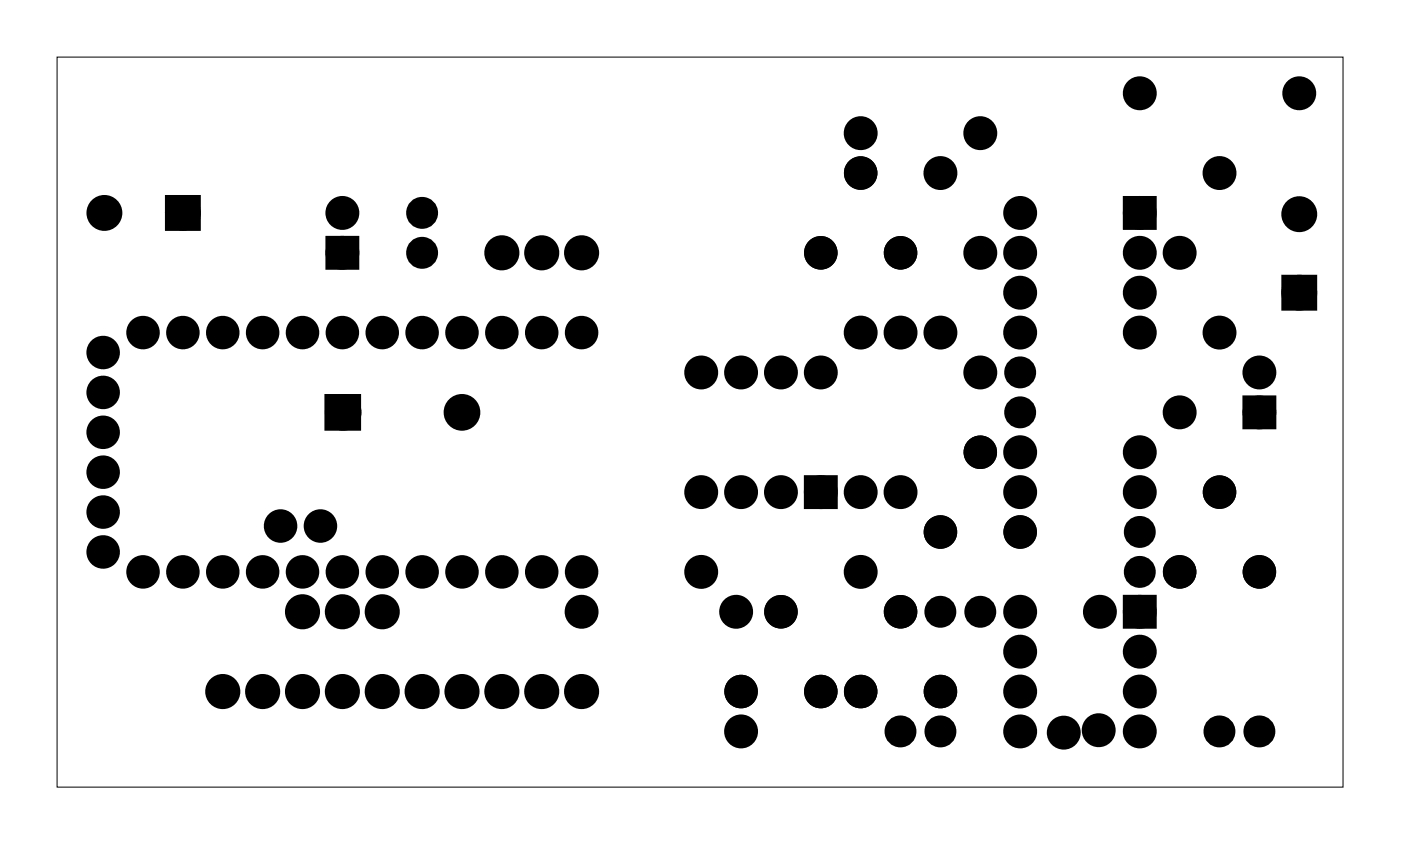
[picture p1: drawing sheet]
<svg xmlns="http://www.w3.org/2000/svg" width="89mm" height="54mm" viewBox="0 0 89 54" stroke-linecap="round" stroke-linejoin="round" font-family="sans-serif">
<path d="M3.6 3.6h82v46.5h-82z" fill="none" stroke="#000" stroke-width=".06"/>
<g fill="#000">
<circle cx="6.7" cy="13.6" r=".76"/>
<circle cx="11.7" cy="13.6" r=".76"/>
<circle cx="21.8" cy="13.6" r=".7"/>
<circle cx="21.8" cy="16.1" r=".7"/>
<circle cx="26.9" cy="13.6" r=".64"/>
<circle cx="26.9" cy="16.1" r=".64"/>
<circle cx="32" cy="16.1" r=".74"/>
<circle cx="34.5" cy="16.1" r=".74"/>
<circle cx="37.1" cy="16.1" r=".74"/>
<circle cx="52.3" cy="16.1" r=".72"/>
<circle cx="54.8" cy="11" r=".72"/>
<circle cx="54.8" cy="8.5" r=".7"/>
<circle cx="57.4" cy="16.1" r=".72"/>
<circle cx="59.9" cy="11" r=".7"/>
<circle cx="62.5" cy="8.5" r=".7"/>
<circle cx="62.5" cy="16.1" r=".7"/>
<circle cx="65" cy="13.6" r=".7"/>
<circle cx="65" cy="18.6" r=".7"/>
<circle cx="65" cy="16.1" r=".7"/>
<circle cx="72.6" cy="13.6" r=".7"/>
<circle cx="72.6" cy="18.6" r=".7"/>
<circle cx="72.6" cy="16.1" r=".7"/>
<circle cx="72.6" cy="5.9" r=".7"/>
<circle cx="75.2" cy="16.1" r=".7"/>
<circle cx="77.7" cy="11" r=".7"/>
<circle cx="82.8" cy="18.6" r=".76"/>
<circle cx="82.8" cy="13.6" r=".76"/>
<circle cx="82.8" cy="5.9" r=".7"/>
<circle cx="6.6" cy="32.6" r=".72"/>
<circle cx="6.6" cy="22.5" r=".72"/>
<circle cx="6.6" cy="25" r=".72"/>
<circle cx="6.6" cy="27.5" r=".72"/>
<circle cx="6.6" cy="30.1" r=".72"/>
<circle cx="6.6" cy="35.2" r=".72"/>
<circle cx="9.1" cy="36.4" r=".72"/>
<circle cx="9.1" cy="21.2" r=".72"/>
<circle cx="11.7" cy="21.2" r=".72"/>
<circle cx="11.7" cy="36.4" r=".72"/>
<circle cx="14.2" cy="36.4" r=".72"/>
<circle cx="14.2" cy="21.2" r=".72"/>
<circle cx="16.7" cy="36.4" r=".72"/>
<circle cx="16.7" cy="21.2" r=".72"/>
<circle cx="17.9" cy="33.5" r=".72"/>
<circle cx="19.3" cy="39" r=".74"/>
<circle cx="19.3" cy="36.4" r=".72"/>
<circle cx="19.3" cy="21.2" r=".72"/>
<circle cx="20.4" cy="33.5" r=".72"/>
<circle cx="21.8" cy="39" r=".74"/>
<circle cx="21.8" cy="36.4" r=".72"/>
<circle cx="21.8" cy="21.2" r=".72"/>
<circle cx="21.9" cy="26.3" r=".79"/>
<circle cx="24.4" cy="39" r=".74"/>
<circle cx="24.4" cy="36.4" r=".72"/>
<circle cx="24.4" cy="21.2" r=".72"/>
<circle cx="26.9" cy="36.4" r=".72"/>
<circle cx="26.9" cy="21.2" r=".72"/>
<circle cx="29.4" cy="26.3" r=".79"/>
<circle cx="29.4" cy="21.2" r=".72"/>
<circle cx="29.4" cy="36.4" r=".72"/>
<circle cx="32" cy="21.2" r=".72"/>
<circle cx="32" cy="36.4" r=".72"/>
<circle cx="34.5" cy="21.2" r=".72"/>
<circle cx="34.5" cy="36.4" r=".72"/>
<circle cx="37.1" cy="36.4" r=".72"/>
<circle cx="37.1" cy="21.2" r=".72"/>
<circle cx="37.1" cy="39" r=".7"/>
<circle cx="44.7" cy="23.7" r=".7"/>
<circle cx="44.7" cy="31.3" r=".7"/>
<circle cx="44.7" cy="36.4" r=".7"/>
<circle cx="46.9" cy="39" r=".7"/>
<circle cx="47.2" cy="23.7" r=".7"/>
<circle cx="47.2" cy="31.3" r=".7"/>
<circle cx="49.8" cy="23.7" r=".7"/>
<circle cx="49.8" cy="31.3" r=".7"/>
<circle cx="49.8" cy="39" r=".72"/>
<circle cx="52.3" cy="23.7" r=".7"/>
<circle cx="52.3" cy="31.3" r=".7"/>
<circle cx="54.8" cy="21.2" r=".7"/>
<circle cx="54.8" cy="31.3" r=".7"/>
<circle cx="54.8" cy="36.4" r=".7"/>
<circle cx="57.4" cy="21.2" r=".7"/>
<circle cx="57.4" cy="31.3" r=".7"/>
<circle cx="57.4" cy="39" r=".72"/>
<circle cx="59.9" cy="39" r=".64"/>
<circle cx="59.9" cy="21.2" r=".7"/>
<circle cx="59.9" cy="33.9" r=".72"/>
<circle cx="62.5" cy="39" r=".64"/>
<circle cx="62.5" cy="23.7" r=".7"/>
<circle cx="62.5" cy="28.8" r=".72"/>
<circle cx="65" cy="23.7" r=".64"/>
<circle cx="65" cy="26.3" r=".64"/>
<circle cx="65" cy="39" r=".7"/>
<circle cx="65" cy="31.3" r=".7"/>
<circle cx="65" cy="21.2" r=".7"/>
<circle cx="65" cy="28.8" r=".7"/>
<circle cx="65" cy="33.9" r=".72"/>
<circle cx="70.1" cy="39" r=".7"/>
<circle cx="72.6" cy="33.9" r=".64"/>
<circle cx="72.6" cy="36.4" r=".64"/>
<circle cx="72.6" cy="31.3" r=".7"/>
<circle cx="72.6" cy="39" r=".7"/>
<circle cx="72.6" cy="21.2" r=".7"/>
<circle cx="72.6" cy="28.8" r=".7"/>
<circle cx="75.2" cy="26.3" r=".7"/>
<circle cx="75.2" cy="36.4" r=".72"/>
<circle cx="77.7" cy="21.2" r=".7"/>
<circle cx="77.7" cy="31.3" r=".72"/>
<circle cx="80.2" cy="23.7" r=".7"/>
<circle cx="80.2" cy="26.3" r=".7"/>
<circle cx="80.2" cy="36.4" r=".72"/>
<circle cx="14.2" cy="44" r=".74"/>
<circle cx="16.7" cy="44" r=".74"/>
<circle cx="19.3" cy="44" r=".74"/>
<circle cx="21.8" cy="44" r=".74"/>
<circle cx="24.4" cy="44" r=".74"/>
<circle cx="26.9" cy="44" r=".74"/>
<circle cx="29.4" cy="44" r=".74"/>
<circle cx="32" cy="44" r=".74"/>
<circle cx="34.5" cy="44" r=".74"/>
<circle cx="37.1" cy="44" r=".74"/>
<circle cx="47.2" cy="44" r=".72"/>
<circle cx="47.2" cy="46.6" r=".7"/>
<circle cx="52.3" cy="44" r=".72"/>
<circle cx="54.8" cy="44" r=".72"/>
<circle cx="57.4" cy="46.6" r=".64"/>
<circle cx="59.9" cy="46.6" r=".64"/>
<circle cx="59.9" cy="44" r=".72"/>
<circle cx="65" cy="44" r=".7"/>
<circle cx="65" cy="41.5" r=".7"/>
<circle cx="65" cy="46.6" r=".7"/>
<circle cx="67.8" cy="46.7" r=".7"/>
<circle cx="70" cy="46.5" r=".7"/>
<circle cx="72.6" cy="44" r=".7"/>
<circle cx="72.6" cy="46.6" r=".7"/>
<circle cx="72.6" cy="41.5" r=".7"/>
<circle cx="77.7" cy="46.6" r=".64"/>
<circle cx="80.2" cy="46.6" r=".64"/>
</g>
<g fill="none" stroke="#000" stroke-width=".69" stroke-linecap="butt">
<circle cx="52.3" cy="16.1" r=".72"/>
<circle cx="54.8" cy="11" r=".72"/>
<circle cx="57.4" cy="16.1" r=".72"/>
<circle cx="6.6" cy="30.1" r=".72"/>
<circle cx="6.6" cy="27.5" r=".72"/>
<circle cx="6.6" cy="35.2" r=".72"/>
<circle cx="6.6" cy="32.6" r=".72"/>
<circle cx="6.6" cy="25" r=".72"/>
<circle cx="6.6" cy="22.5" r=".72"/>
<circle cx="9.1" cy="36.4" r=".72"/>
<circle cx="9.1" cy="21.2" r=".72"/>
<circle cx="11.7" cy="36.4" r=".72"/>
<circle cx="11.7" cy="21.2" r=".72"/>
<circle cx="14.2" cy="36.4" r=".72"/>
<circle cx="14.2" cy="21.2" r=".72"/>
<circle cx="16.7" cy="36.4" r=".72"/>
<circle cx="16.7" cy="21.2" r=".72"/>
<circle cx="17.9" cy="33.5" r=".72"/>
<circle cx="19.3" cy="36.4" r=".72"/>
<circle cx="19.3" cy="21.2" r=".72"/>
<circle cx="20.4" cy="33.5" r=".72"/>
<circle cx="21.8" cy="36.4" r=".72"/>
<circle cx="21.8" cy="21.2" r=".72"/>
<circle cx="24.4" cy="36.4" r=".72"/>
<circle cx="24.4" cy="21.2" r=".72"/>
<circle cx="26.9" cy="36.4" r=".72"/>
<circle cx="26.9" cy="21.2" r=".72"/>
<circle cx="29.4" cy="36.4" r=".72"/>
<circle cx="29.4" cy="21.2" r=".72"/>
<circle cx="32" cy="36.4" r=".72"/>
<circle cx="32" cy="21.2" r=".72"/>
<circle cx="34.5" cy="36.4" r=".72"/>
<circle cx="34.5" cy="21.2" r=".72"/>
<circle cx="37.1" cy="36.4" r=".72"/>
<circle cx="37.1" cy="21.2" r=".72"/>
<circle cx="49.8" cy="39" r=".72"/>
<circle cx="57.4" cy="39" r=".72"/>
<circle cx="59.9" cy="33.9" r=".72"/>
<circle cx="62.5" cy="28.8" r=".72"/>
<circle cx="65" cy="33.9" r=".72"/>
<circle cx="75.2" cy="36.4" r=".72"/>
<circle cx="77.7" cy="31.3" r=".72"/>
<circle cx="80.2" cy="36.4" r=".72"/>
<circle cx="47.2" cy="44" r=".72"/>
<circle cx="52.3" cy="44" r=".72"/>
<circle cx="54.8" cy="44" r=".72"/>
<circle cx="59.9" cy="44" r=".72"/>
</g>
<g fill="none" stroke="#000" stroke-width=".76" stroke-linecap="butt">
<path d="M10.9 12.8h1.5v1.5h-1.5zM21.1 15.4h1.4v1.4h-1.4zM71.9 12.9h1.4v1.4h-1.4zM82 17.9h1.5v1.5h-1.5zM21 25.5h1.6v1.5h-1.6zM51.6 30.6h1.4v1.4h-1.4zM71.9 38.3h1.4v1.4h-1.4zM79.5 25.6h1.4v1.4h-1.4z"/>
<circle cx="6.7" cy="13.6" r=".76"/>
<circle cx="11.7" cy="13.6" r=".76"/>
<circle cx="21.8" cy="16.1" r=".7"/>
<circle cx="21.8" cy="13.6" r=".7"/>
<circle cx="26.9" cy="16.1" r=".64"/>
<circle cx="26.9" cy="13.6" r=".64"/>
<circle cx="32" cy="16.1" r=".74"/>
<circle cx="34.5" cy="16.1" r=".74"/>
<circle cx="37.1" cy="16.1" r=".74"/>
<circle cx="54.8" cy="8.5" r=".7"/>
<circle cx="59.9" cy="11" r=".7"/>
<circle cx="62.5" cy="8.5" r=".7"/>
<circle cx="62.5" cy="16.1" r=".7"/>
<circle cx="65" cy="13.6" r=".7"/>
<circle cx="65" cy="18.6" r=".7"/>
<circle cx="65" cy="16.1" r=".7"/>
<circle cx="72.6" cy="13.6" r=".7"/>
<circle cx="72.6" cy="18.6" r=".7"/>
<circle cx="72.6" cy="16.1" r=".7"/>
<circle cx="72.6" cy="5.9" r=".7"/>
<circle cx="75.2" cy="16.1" r=".7"/>
<circle cx="77.7" cy="11" r=".7"/>
<circle cx="82.8" cy="18.6" r=".76"/>
<circle cx="82.8" cy="13.6" r=".76"/>
<circle cx="82.8" cy="5.9" r=".7"/>
<circle cx="19.3" cy="39" r=".74"/>
<circle cx="21.8" cy="39" r=".74"/>
<circle cx="21.9" cy="26.3" r=".79"/>
<circle cx="24.4" cy="39" r=".74"/>
<circle cx="29.4" cy="26.3" r=".79"/>
<circle cx="37.1" cy="39" r=".7"/>
<circle cx="44.7" cy="31.3" r=".7"/>
<circle cx="44.7" cy="23.7" r=".7"/>
<circle cx="44.7" cy="36.4" r=".7"/>
<circle cx="46.9" cy="39" r=".7"/>
<circle cx="47.2" cy="31.3" r=".7"/>
<circle cx="47.2" cy="23.7" r=".7"/>
<circle cx="49.8" cy="31.3" r=".7"/>
<circle cx="49.8" cy="23.7" r=".7"/>
<circle cx="52.3" cy="31.3" r=".7"/>
<circle cx="52.3" cy="23.7" r=".7"/>
<circle cx="54.8" cy="31.3" r=".7"/>
<circle cx="54.8" cy="21.2" r=".7"/>
<circle cx="54.8" cy="36.4" r=".7"/>
<circle cx="57.4" cy="31.3" r=".7"/>
<circle cx="57.4" cy="21.2" r=".7"/>
<circle cx="59.9" cy="39" r=".64"/>
<circle cx="59.9" cy="21.2" r=".7"/>
<circle cx="62.5" cy="39" r=".64"/>
<circle cx="62.5" cy="23.7" r=".7"/>
<circle cx="65" cy="26.3" r=".64"/>
<circle cx="65" cy="23.7" r=".64"/>
<circle cx="65" cy="39" r=".7"/>
<circle cx="65" cy="21.2" r=".7"/>
<circle cx="65" cy="31.3" r=".7"/>
<circle cx="65" cy="28.8" r=".7"/>
<circle cx="70.1" cy="39" r=".7"/>
<circle cx="72.6" cy="33.9" r=".64"/>
<circle cx="72.6" cy="36.4" r=".64"/>
<circle cx="72.6" cy="39" r=".7"/>
<circle cx="72.6" cy="21.2" r=".7"/>
<circle cx="72.6" cy="31.3" r=".7"/>
<circle cx="72.6" cy="28.8" r=".7"/>
<circle cx="75.2" cy="26.3" r=".7"/>
<circle cx="77.7" cy="21.2" r=".7"/>
<circle cx="80.2" cy="26.3" r=".7"/>
<circle cx="80.2" cy="23.7" r=".7"/>
<circle cx="14.2" cy="44" r=".74"/>
<circle cx="16.7" cy="44" r=".74"/>
<circle cx="19.3" cy="44" r=".74"/>
<circle cx="21.8" cy="44" r=".74"/>
<circle cx="24.4" cy="44" r=".74"/>
<circle cx="26.9" cy="44" r=".74"/>
<circle cx="29.4" cy="44" r=".74"/>
<circle cx="32" cy="44" r=".74"/>
<circle cx="34.5" cy="44" r=".74"/>
<circle cx="37.1" cy="44" r=".74"/>
<circle cx="47.2" cy="46.6" r=".7"/>
<circle cx="57.4" cy="46.6" r=".64"/>
<circle cx="59.9" cy="46.6" r=".64"/>
<circle cx="65" cy="44" r=".7"/>
<circle cx="65" cy="46.6" r=".7"/>
<circle cx="65" cy="41.5" r=".7"/>
<circle cx="67.8" cy="46.7" r=".7"/>
<circle cx="70" cy="46.5" r=".7"/>
<circle cx="72.6" cy="46.6" r=".7"/>
<circle cx="72.6" cy="44" r=".7"/>
<circle cx="72.6" cy="41.5" r=".7"/>
<circle cx="77.7" cy="46.6" r=".64"/>
<circle cx="80.2" cy="46.6" r=".64"/>
</g>
<path d="M10.9 12.8h1.5v1.5h-1.5zM21.1 15.4h1.4v1.4h-1.4zM71.9 12.9h1.4v1.4h-1.4zM82 17.9h1.5v1.5h-1.5zM21 25.5h1.6v1.5h-1.6zM51.6 30.6h1.4v1.4h-1.4zM71.9 38.3h1.4v1.4h-1.4zM79.5 25.6h1.4v1.4h-1.4z" fill="#000"/>
</svg>
